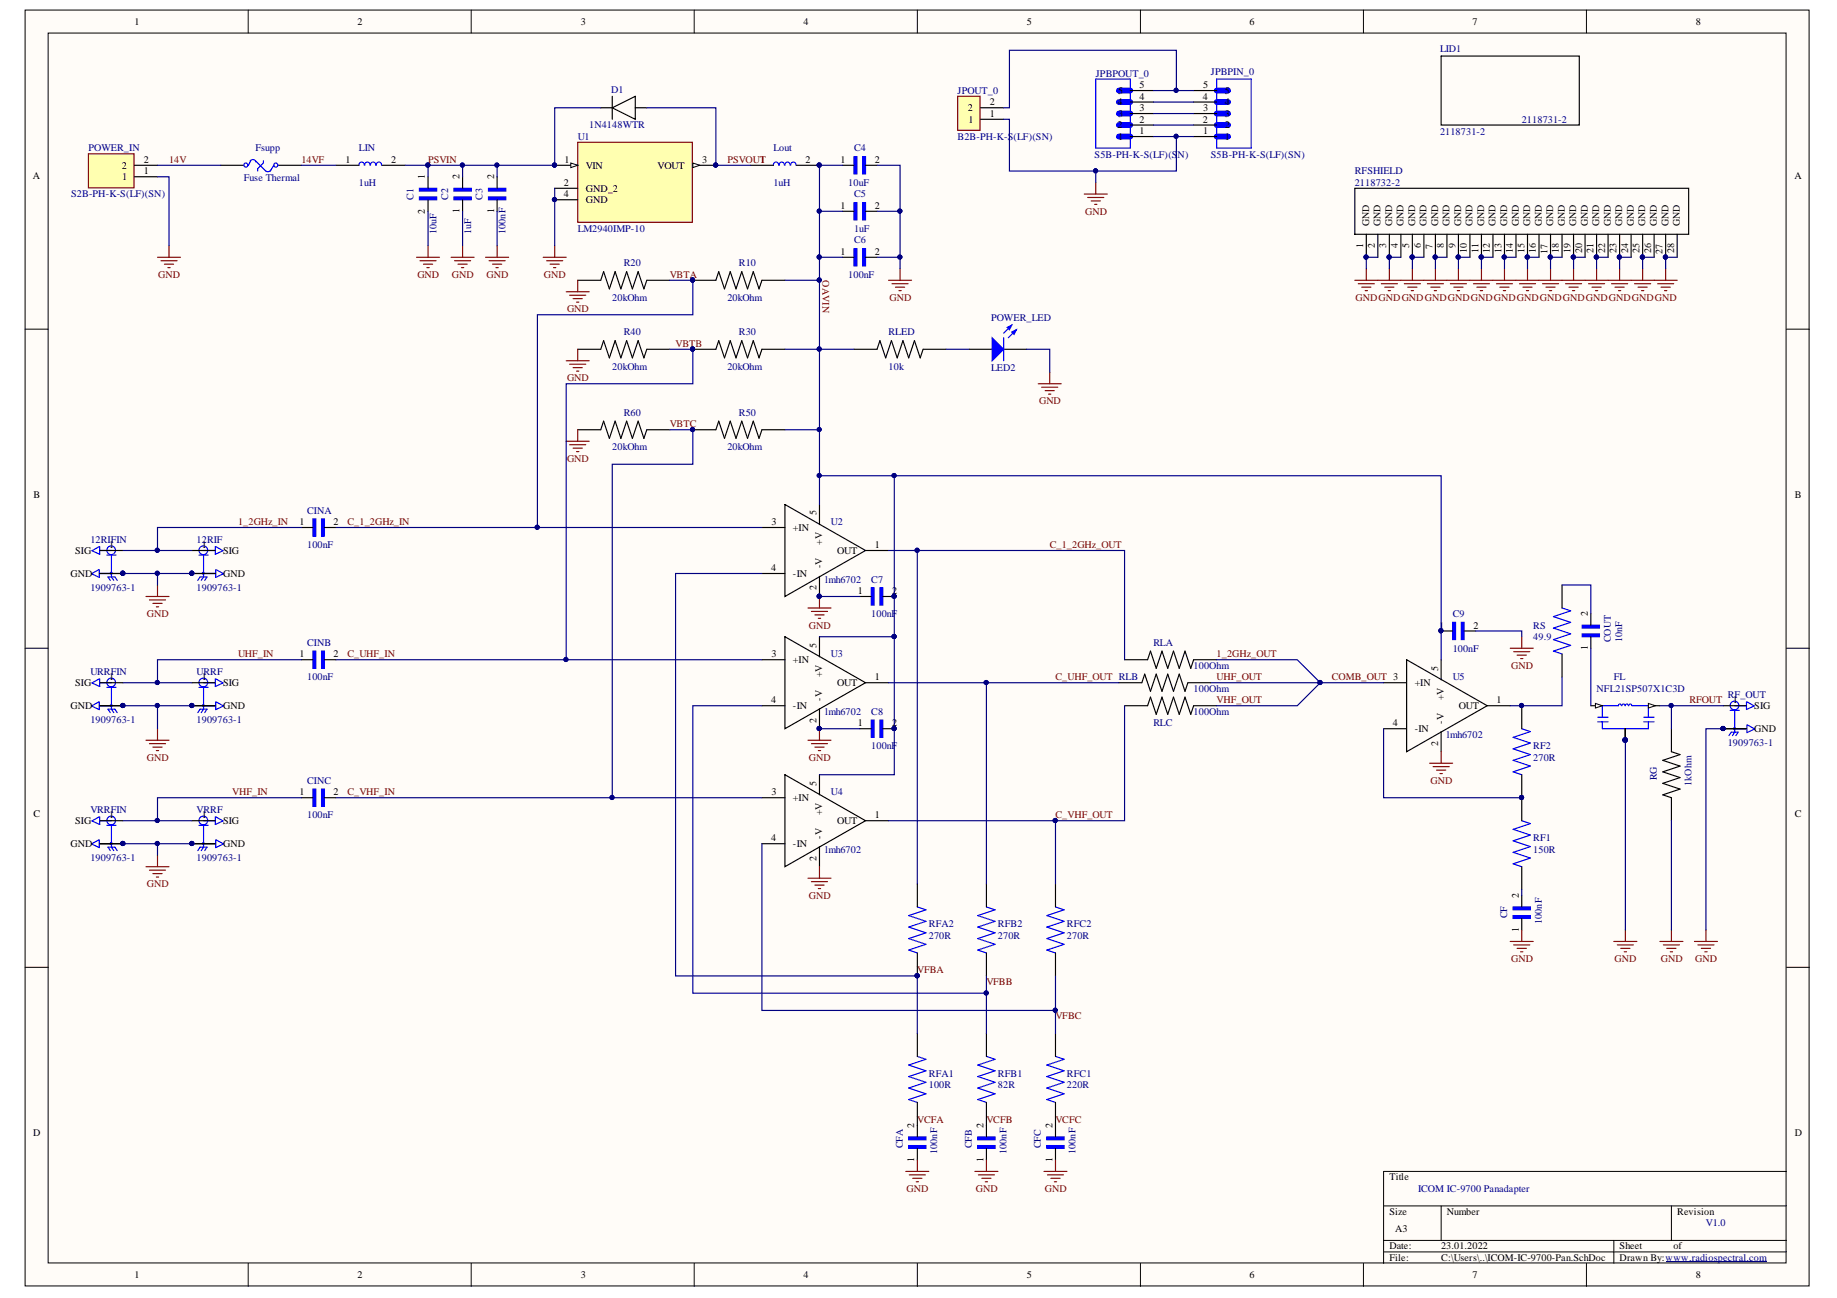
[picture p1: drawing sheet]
<svg xmlns="http://www.w3.org/2000/svg" width="297mm" height="210mm" viewBox="0 0 297 210" stroke-linecap="round" stroke-linejoin="round" font-family="sans-serif">
<defs><g id="words">
<g font-size="1.6">
<text x="21.8" y="4">1</text>
<text x="57.8" y="4">2</text>
<text x="93.9" y="4">3</text>
<text x="129.9" y="4">4</text>
<text x="166" y="4">5</text>
<text x="202.1" y="4">6</text>
<text x="238.1" y="4">7</text>
<text x="274.2" y="4">8</text>
<text x="156.5" y="18">2</text>
<text x="160.1" y="17">2</text>
<text x="180.7" y="17">4</text>
<text x="180.8" y="15.2">5</text>
<text x="184.3" y="18">3</text>
<text x="184.3" y="16.1">4</text>
<text x="184.3" y="14.2">5</text>
<text x="194.5" y="16.1">4</text>
<text x="194.6" y="18">3</text>
<text x="194.6" y="14.2">5</text>
<text x="198" y="17">4</text>
<text x="198" y="15.2">5</text>
<text x="156.6" y="19.8">1</text>
<text x="160.1" y="18.9">1</text>
<text x="180.7" y="20.7">2</text>
<text x="180.8" y="22.6">1</text>
<text x="180.8" y="18.9">3</text>
<text x="184.3" y="21.7">1</text>
<text x="184.3" y="19.8">2</text>
<text x="194.5" y="19.8">2</text>
<text x="194.6" y="21.7">1</text>
<text x="198" y="22.6">1</text>
<text x="198" y="20.7">2</text>
<text x="198" y="18.9">3</text>
<text x="5.3" y="28.9">A</text>
<text x="19.7" y="27.3">2</text>
<text x="19.8" y="29.1">1</text>
<text x="23.2" y="28.2">1</text>
<text x="23.2" y="26.3">2</text>
<text x="55.9" y="26.3">1</text>
<text x="63.3" y="26.3">2</text>
<text x="68.7" y="29" transform="rotate(-90 68.7 29)">1</text>
<text x="74.3" y="29" transform="rotate(-90 74.3 29)">2</text>
<text x="79.9" y="29" transform="rotate(-90 79.9 29)">2</text>
<text x="91.3" y="26.3">1</text>
<text x="94.7" y="27.3">VIN</text>
<text x="106.3" y="27.3">VOUT</text>
<text x="113.5" y="26.3">3</text>
<text x="122.9" y="26.3">1</text>
<text x="130.3" y="26.3">2</text>
<text x="135.9" y="26.3">1</text>
<text x="141.4" y="26.3">2</text>
<text x="290.1" y="28.9">A</text>
<text x="68.7" y="34.6" transform="rotate(-90 68.7 34.6)">2</text>
<text x="74.3" y="34.5" transform="rotate(-90 74.3 34.5)">1</text>
<text x="79.9" y="34.5" transform="rotate(-90 79.9 34.5)">1</text>
<text x="91.2" y="30">2</text>
<text x="91.2" y="31.9">4</text>
<text x="94.7" y="31">GND_2</text>
<text x="94.7" y="32.8">GND</text>
<text x="135.9" y="33.8">1</text>
<text x="141.4" y="33.8">2</text>
<text x="135.9" y="41.2">1</text>
<text x="141.4" y="41.2">2</text>
<text x="220.4" y="40" transform="rotate(-90 220.4 40)">1</text>
<text x="221.4" y="36.6" transform="rotate(-90 221.4 36.6)">GND</text>
<text x="222.3" y="40.1" transform="rotate(-90 222.3 40.1)">2</text>
<text x="223.2" y="36.6" transform="rotate(-90 223.2 36.6)">GND</text>
<text x="224.2" y="40" transform="rotate(-90 224.2 40)">3</text>
<text x="225.1" y="36.6" transform="rotate(-90 225.1 36.6)">GND</text>
<text x="226" y="40.1" transform="rotate(-90 226 40.1)">4</text>
<text x="227" y="36.6" transform="rotate(-90 227 36.6)">GND</text>
<text x="227.9" y="40" transform="rotate(-90 227.9 40)">5</text>
<text x="228.8" y="36.6" transform="rotate(-90 228.8 36.6)">GND</text>
<text x="229.7" y="40.1" transform="rotate(-90 229.7 40.1)">6</text>
<text x="230.7" y="36.6" transform="rotate(-90 230.7 36.6)">GND</text>
<text x="231.6" y="40.2" transform="rotate(-90 231.6 40.2)">7</text>
<text x="232.5" y="36.6" transform="rotate(-90 232.5 36.6)">GND</text>
<text x="233.5" y="40.1" transform="rotate(-90 233.5 40.1)">8</text>
<text x="234.4" y="36.6" transform="rotate(-90 234.4 36.6)">GND</text>
<text x="235.3" y="40.1" transform="rotate(-90 235.3 40.1)">9</text>
<text x="236.3" y="36.6" transform="rotate(-90 236.3 36.6)">GND</text>
<text x="237.2" y="41" transform="rotate(-90 237.2 41)">10</text>
<text x="238.1" y="36.6" transform="rotate(-90 238.1 36.6)">GND</text>
<text x="239.1" y="40.9" transform="rotate(-90 239.1 40.9)">11</text>
<text x="240" y="36.6" transform="rotate(-90 240 36.6)">GND</text>
<text x="240.9" y="41" transform="rotate(-90 240.9 41)">12</text>
<text x="241.8" y="36.6" transform="rotate(-90 241.8 36.6)">GND</text>
<text x="242.8" y="40.9" transform="rotate(-90 242.8 40.9)">13</text>
<text x="243.7" y="36.6" transform="rotate(-90 243.7 36.6)">GND</text>
<text x="244.6" y="41" transform="rotate(-90 244.6 41)">14</text>
<text x="245.6" y="36.6" transform="rotate(-90 245.6 36.6)">GND</text>
<text x="246.5" y="40.9" transform="rotate(-90 246.5 40.9)">15</text>
<text x="247.4" y="36.6" transform="rotate(-90 247.4 36.6)">GND</text>
<text x="248.4" y="41" transform="rotate(-90 248.4 41)">16</text>
<text x="249.3" y="36.6" transform="rotate(-90 249.3 36.6)">GND</text>
<text x="250.2" y="41.1" transform="rotate(-90 250.2 41.1)">17</text>
<text x="251.2" y="36.6" transform="rotate(-90 251.2 36.6)">GND</text>
<text x="252.1" y="41" transform="rotate(-90 252.1 41)">18</text>
<text x="253" y="36.6" transform="rotate(-90 253 36.6)">GND</text>
<text x="253.9" y="41" transform="rotate(-90 253.9 41)">19</text>
<text x="254.9" y="36.6" transform="rotate(-90 254.9 36.6)">GND</text>
<text x="255.8" y="41" transform="rotate(-90 255.8 41)">20</text>
<text x="256.7" y="36.6" transform="rotate(-90 256.7 36.6)">GND</text>
<text x="257.7" y="40.9" transform="rotate(-90 257.7 40.9)">21</text>
<text x="258.6" y="36.6" transform="rotate(-90 258.6 36.6)">GND</text>
<text x="259.5" y="41" transform="rotate(-90 259.5 41)">22</text>
<text x="260.5" y="36.6" transform="rotate(-90 260.5 36.6)">GND</text>
<text x="261.4" y="40.9" transform="rotate(-90 261.4 40.9)">23</text>
<text x="262.3" y="36.6" transform="rotate(-90 262.3 36.6)">GND</text>
<text x="263.3" y="41" transform="rotate(-90 263.3 41)">24</text>
<text x="264.2" y="36.6" transform="rotate(-90 264.2 36.6)">GND</text>
<text x="265.1" y="40.9" transform="rotate(-90 265.1 40.9)">25</text>
<text x="266" y="36.6" transform="rotate(-90 266 36.6)">GND</text>
<text x="267" y="41" transform="rotate(-90 267 41)">26</text>
<text x="267.9" y="36.6" transform="rotate(-90 267.9 36.6)">GND</text>
<text x="268.8" y="41.1" transform="rotate(-90 268.8 41.1)">27</text>
<text x="269.8" y="36.6" transform="rotate(-90 269.8 36.6)">GND</text>
<text x="270.7" y="41" transform="rotate(-90 270.7 41)">28</text>
<text x="271.6" y="36.6" transform="rotate(-90 271.6 36.6)">GND</text>
<text x="5.4" y="80.5">B</text>
<text x="132" y="83.4" transform="rotate(-90 132 83.4)">5</text>
<text x="290.2" y="80.5">B</text>
<text x="12.2" y="89.6">SIG</text>
<text x="17.6" y="88.6">1</text>
<text x="32.6" y="88.6">1</text>
<text x="36.1" y="89.6">SIG</text>
<text x="48.4" y="84.9">1</text>
<text x="53.9" y="84.9">2</text>
<text x="124.8" y="84.9">3</text>
<text x="128.2" y="85.8">+IN</text>
<text x="132.9" y="88.2" transform="rotate(-90 132.9 88.2)">+V</text>
<text x="135.4" y="89.6">OUT</text>
<text x="141.4" y="88.6">1</text>
<text x="11.4" y="93.3">GND</text>
<text x="36.1" y="93.3">GND</text>
<text x="124.7" y="92.3">4</text>
<text x="128.2" y="93.3">-IN</text>
<text x="132" y="95.5" transform="rotate(-90 132 95.5)">2</text>
<text x="132.9" y="91.9" transform="rotate(-90 132.9 91.9)">-V</text>
<text x="138.7" y="96.1">1</text>
<text x="144.2" y="96.1">2</text>
<text x="232.7" y="101.6">1</text>
<text x="238.2" y="101.6">2</text>
<text x="256.7" y="99.6" transform="rotate(-90 256.7 99.6)">2</text>
<text x="48.4" y="106.3">1</text>
<text x="53.9" y="106.3">2</text>
<text x="124.8" y="106.3">3</text>
<text x="128.2" y="107.2">+IN</text>
<text x="132" y="104.7" transform="rotate(-90 132 104.7)">5</text>
<text x="256.7" y="105.1" transform="rotate(-90 256.7 105.1)">1</text>
<text x="12.2" y="110.9">SIG</text>
<text x="17.6" y="110">1</text>
<text x="32.6" y="110">1</text>
<text x="36.1" y="110.9">SIG</text>
<text x="124.7" y="113.7">4</text>
<text x="132.9" y="113.3" transform="rotate(-90 132.9 113.3)">-V</text>
<text x="132.9" y="109.6" transform="rotate(-90 132.9 109.6)">+V</text>
<text x="135.4" y="110.9">OUT</text>
<text x="141.4" y="110">1</text>
<text x="228.8" y="110.9">+IN</text>
<text x="232.5" y="108.5" transform="rotate(-90 232.5 108.5)">5</text>
<text x="233.5" y="113.3" transform="rotate(-90 233.5 113.3)">+V</text>
<text x="242" y="113.7">1</text>
<text x="280.2" y="113.7">1</text>
<text x="11.4" y="114.7">GND</text>
<text x="36.1" y="114.7">GND</text>
<text x="128.2" y="114.7">-IN</text>
<text x="132" y="116.8" transform="rotate(-90 132 116.8)">2</text>
<text x="138.7" y="117.4">1</text>
<text x="144.2" y="117.4">2</text>
<text x="225.2" y="117.4">4</text>
<text x="228.8" y="118.4">-IN</text>
<text x="233.5" y="117" transform="rotate(-90 233.5 117)">-V</text>
<text x="235.9" y="114.7">OUT</text>
<text x="283.7" y="114.7">SIG</text>
<text x="283.7" y="118.4">GND</text>
<text x="232.5" y="120.6" transform="rotate(-90 232.5 120.6)">2</text>
<text x="48.4" y="128.6">1</text>
<text x="53.9" y="128.6">2</text>
<text x="124.8" y="128.6">3</text>
<text x="128.2" y="129.5">+IN</text>
<text x="132" y="127" transform="rotate(-90 132 127)">5</text>
<text x="132.9" y="131.9" transform="rotate(-90 132.9 131.9)">+V</text>
<text x="5.4" y="132.1">C</text>
<text x="11.4" y="137">GND</text>
<text x="12.2" y="133.2">SIG</text>
<text x="17.6" y="132.3">1</text>
<text x="32.6" y="132.3">1</text>
<text x="36.1" y="133.2">SIG</text>
<text x="36.1" y="137">GND</text>
<text x="124.7" y="136">4</text>
<text x="128.2" y="137">-IN</text>
<text x="132.9" y="135.6" transform="rotate(-90 132.9 135.6)">-V</text>
<text x="135.4" y="133.2">OUT</text>
<text x="141.4" y="132.3">1</text>
<text x="290.2" y="132.1">C</text>
<text x="132" y="139.2" transform="rotate(-90 132 139.2)">2</text>
<text x="245.6" y="145.2" transform="rotate(-90 245.6 145.2)">2</text>
<text x="245.6" y="150.7" transform="rotate(-90 245.6 150.7)">1</text>
<text x="5.4" y="183.7">D</text>
<text x="147.8" y="182.4" transform="rotate(-90 147.8 182.4)">2</text>
<text x="159" y="182.4" transform="rotate(-90 159 182.4)">2</text>
<text x="170.2" y="182.4" transform="rotate(-90 170.2 182.4)">2</text>
<text x="290.2" y="183.7">D</text>
<text x="147.8" y="187.9" transform="rotate(-90 147.8 187.9)">1</text>
<text x="159" y="187.9" transform="rotate(-90 159 187.9)">1</text>
<text x="170.2" y="187.9" transform="rotate(-90 170.2 187.9)">1</text>
<text x="224.7" y="190.9">Title</text>
<text x="224.7" y="196.5">Size</text>
<text x="234" y="196.5">Number</text>
<text x="271.2" y="196.5">Revision</text>
<text x="224.7" y="202">Date:</text>
<text x="224.7" y="203.9">File:</text>
<text x="225.6" y="199.3">A3</text>
<text x="233" y="202">23.01.2022</text>
<text x="233" y="203.9">C:\Users\..\ICOM-IC-9700-Pan.SchDoc</text>
<text x="261.9" y="202">Sheet</text>
<text x="261.9" y="203.9">Drawn By:www.radiospectral.com</text>
<text x="270.6" y="202">of</text>
<text x="21.8" y="206.7">1</text>
<text x="57.8" y="206.7">2</text>
<text x="93.9" y="206.7">3</text>
<text x="129.9" y="206.7">4</text>
<text x="166" y="206.7">5</text>
<text x="202.1" y="206.7">6</text>
<text x="238.1" y="206.7">7</text>
<text x="274.2" y="206.7">8</text>
</g>
<g font-size="1.6" fill="#000080">
<text x="232.8" y="8.5">LID1</text>
<text x="98.8" y="15">D1</text>
<text x="154.8" y="15.2">JPOUT_0</text>
<text x="177.2" y="12.4">JPBPOUT_0</text>
<text x="195.8" y="12.2">JPBPIN_0</text>
<text x="93.4" y="22.6">U1</text>
<text x="95.3" y="20.7">1N4148WTR</text>
<text x="154.8" y="22.6">B2B-PH-K-S(LF)(SN)</text>
<text x="232.8" y="21.9">2118731-2</text>
<text x="246.1" y="19.8">2118731-2</text>
<text x="14.3" y="24.5">POWER_IN</text>
<text x="39.4" y="29.3">Fuse Thermal</text>
<text x="41.3" y="24.5">Fsupp</text>
<text x="58" y="24.5">LIN</text>
<text x="125.1" y="24.5">Lout</text>
<text x="138.1" y="24.5">C4</text>
<text x="177" y="25.6">S5B-PH-K-S(LF)(S</text>
<text x="190.4" y="25.6">N)</text>
<text x="195.8" y="25.6">S5B-PH-K-S(LF)(SN)</text>
<text x="219.1" y="28.2">RFSHIELD</text>
<text x="11.5" y="31.9">S2B-PH-K-S(LF)(SN)</text>
<text x="58" y="30">1uH</text>
<text x="66.9" y="32.3" transform="rotate(-90 66.9 32.3)">C1</text>
<text x="72.4" y="32.3" transform="rotate(-90 72.4 32.3)">C2</text>
<text x="78" y="32.3" transform="rotate(-90 78 32.3)">C3</text>
<text x="125.1" y="30">1uH</text>
<text x="137.2" y="30">10uF</text>
<text x="138.1" y="31.9">C5</text>
<text x="219.1" y="30">2118732-2</text>
<text x="70.6" y="37.9" transform="rotate(-90 70.6 37.9)">10uF</text>
<text x="76.2" y="37.9" transform="rotate(-90 76.2 37.9)">1uF</text>
<text x="81.8" y="37.9" transform="rotate(-90 81.8 37.9)">100nF</text>
<text x="93.4" y="37.5">LM2940IMP-10</text>
<text x="138.1" y="39.3">C6</text>
<text x="138.1" y="37.5">1uF</text>
<text x="100.9" y="43.1">R20</text>
<text x="119.5" y="43.1">R10</text>
<text x="137.2" y="44.9">100nF</text>
<text x="99" y="48.6">20kOhm</text>
<text x="117.6" y="48.6">20kOhm</text>
<text x="160.2" y="52">POWER_LED</text>
<text x="99" y="59.8">20kOhm</text>
<text x="100.9" y="54.2">R40</text>
<text x="117.6" y="59.8">20kOhm</text>
<text x="119.5" y="54.2">R30</text>
<text x="143.7" y="54.2">RLED</text>
<text x="143.7" y="59.8">10k</text>
<text x="160.2" y="60">LED2</text>
<text x="100.9" y="67.2">R60</text>
<text x="119.5" y="67.2">R50</text>
<text x="99" y="72.8">20kOhm</text>
<text x="117.6" y="72.8">20kOhm</text>
<text x="49.7" y="83">CINA</text>
<text x="14.6" y="87.8">12RIFIN</text>
<text x="31.8" y="87.8">12RIF</text>
<text x="49.7" y="88.6">100nF</text>
<text x="134.4" y="84.9">U2</text>
<text x="14.6" y="95.5">1909763-1</text>
<text x="31.8" y="95.5">1909763-1</text>
<text x="133.4" y="94.2">lmh6702</text>
<text x="140.9" y="94.2">C7</text>
<text x="140.9" y="99.8">100nF</text>
<text x="234.9" y="99.8">C9</text>
<text x="247.9" y="101.6">RS</text>
<text x="49.7" y="104.4">CINB</text>
<text x="134.4" y="106.3">U3</text>
<text x="186.5" y="104.4">RLA</text>
<text x="234.9" y="105.4">100nF</text>
<text x="247.9" y="103.5">49.9</text>
<text x="260.5" y="103.9" transform="rotate(-90 260.5 103.9)">COUT</text>
<text x="262.3" y="103.9" transform="rotate(-90 262.3 103.9)">10nF</text>
<text x="14.6" y="109.2">URRFIN</text>
<text x="31.8" y="109.2">URRF</text>
<text x="49.7" y="110">100nF</text>
<text x="193" y="108.1">100Ohm</text>
<text x="193" y="111.9">100Ohm</text>
<text x="234.9" y="110">U5</text>
<text x="258.2" y="111.9">NFL21SP507X1C3D</text>
<text x="261" y="110">FL</text>
<text x="279.4" y="112.9">RF_OUT</text>
<text x="14.6" y="116.9">1909763-1</text>
<text x="31.8" y="116.9">1909763-1</text>
<text x="133.4" y="115.6">lmh6702</text>
<text x="140.9" y="115.6">C8</text>
<text x="186.5" y="117.4">RLC</text>
<text x="193" y="115.6">100Ohm</text>
<text x="234" y="119.3">lmh6702</text>
<text x="140.9" y="121.2">100nF</text>
<text x="247.9" y="121.2">RF2</text>
<text x="247.9" y="123">270R</text>
<text x="279.4" y="120.6">1909763-1</text>
<text x="14.6" y="131.5">VRRFIN</text>
<text x="31.8" y="131.5">VRRF</text>
<text x="49.7" y="126.7">CINC</text>
<text x="134.4" y="128.6">U4</text>
<text x="267.9" y="126.2" transform="rotate(-90 267.9 126.2)">RG</text>
<text x="273.5" y="127.1" transform="rotate(-90 273.5 127.1)">1kOhm</text>
<text x="49.7" y="132.3">100nF</text>
<text x="133.4" y="137.9">lmh6702</text>
<text x="247.9" y="136">RF1</text>
<text x="247.9" y="137.9">150R</text>
<text x="14.6" y="139.2">1909763-1</text>
<text x="31.8" y="139.2">1909763-1</text>
<text x="150.2" y="150">RFA2</text>
<text x="161.4" y="150">RFB2</text>
<text x="172.5" y="150">RFC2</text>
<text x="243.7" y="148.5" transform="rotate(-90 243.7 148.5)">CF</text>
<text x="249.3" y="149.5" transform="rotate(-90 249.3 149.5)">100nF</text>
<text x="150.2" y="151.8">270R</text>
<text x="161.4" y="151.8">270R</text>
<text x="172.5" y="151.8">270R</text>
<text x="150.2" y="174.2">RFA1</text>
<text x="150.2" y="176">100R</text>
<text x="161.4" y="174.2">RFB1</text>
<text x="161.4" y="176">82R</text>
<text x="172.5" y="174.2">RFC1</text>
<text x="172.5" y="176">220R</text>
<text x="146" y="185.7" transform="rotate(-90 146 185.7)">CFA</text>
<text x="157.1" y="185.7" transform="rotate(-90 157.1 185.7)">CFB</text>
<text x="168.3" y="185.7" transform="rotate(-90 168.3 185.7)">CFC</text>
<text x="151.6" y="186.6" transform="rotate(-90 151.6 186.6)">100nF</text>
<text x="162.7" y="186.6" transform="rotate(-90 162.7 186.6)">100nF</text>
<text x="173.9" y="186.6" transform="rotate(-90 173.9 186.6)">100nF</text>
<text x="229.3" y="192.8">ICOM IC-9700 Panadapter</text>
<text x="275.8" y="198.3">V1.0</text>
</g>
<g font-size="1.6" fill="#800000">
<text x="27.3" y="26.3">14V</text>
<text x="48.7" y="26.3">14VF</text>
<text x="69.2" y="26.3">PSVIN</text>
<text x="117.6" y="26.3">PSVOUT</text>
<text x="175.5" y="34.7">GND</text>
<text x="25.6" y="44.9">GND</text>
<text x="67.5" y="44.9">GND</text>
<text x="73.1" y="44.9">GND</text>
<text x="78.7" y="44.9">GND</text>
<text x="88" y="44.9">GND</text>
<text x="108.3" y="44.9">VBTA</text>
<text x="133" y="45.3" transform="rotate(90 133 45.3)">OAVIN</text>
<text x="91.7" y="50.5">GND</text>
<text x="143.8" y="48.6">GND</text>
<text x="219.2" y="48.6">GNDGNDGNDGNDGNDGNDGNDGNDGNDGNDGNDGNDGNDGND</text>
<text x="109.2" y="56.1">VBTB</text>
<text x="91.7" y="61.7">GND</text>
<text x="168" y="65.4">GND</text>
<text x="108.3" y="69.1">VBTC</text>
<text x="91.7" y="74.7">GND</text>
<text x="38.5" y="84.9">1_2GHz_IN</text>
<text x="56.2" y="84.9">C_1_2GHz_IN</text>
<text x="169.7" y="88.6">C_1_2GHz_OUT</text>
<text x="23.7" y="99.8">GND</text>
<text x="130.8" y="101.6">GND</text>
<text x="38.5" y="106.3">UHF_IN</text>
<text x="56.2" y="106.3">C_UHF_IN</text>
<text x="196.7" y="106.3">1_2GHz_OUT</text>
<text x="170.7" y="110">C_UHF_OUT RLB</text>
<text x="196.7" y="110">UHF_OUT</text>
<text x="196.7" y="113.7">VHF_OUT</text>
<text x="215.3" y="110">COMB_OUT 3</text>
<text x="244.3" y="108.1">GND</text>
<text x="273.2" y="113.7">RFOUT</text>
<text x="23.7" y="123">GND</text>
<text x="130.8" y="123">GND</text>
<text x="37.6" y="128.6">VHF_IN</text>
<text x="56.2" y="128.6">C_VHF_IN</text>
<text x="231.3" y="126.7">GND</text>
<text x="170.7" y="132.3">C_VHF_OUT</text>
<text x="23.7" y="143.5">GND</text>
<text x="130.8" y="145.3">GND</text>
<text x="244.3" y="155.6">GND</text>
<text x="261.1" y="155.6">GND</text>
<text x="268.5" y="155.6">GND</text>
<text x="274.1" y="155.6">GND</text>
<text x="148.3" y="157.4">VFBA</text>
<text x="159.5" y="159.3">VFBB</text>
<text x="170.7" y="164.9">VFBC</text>
<text x="148.3" y="181.6">VCFA</text>
<text x="159.5" y="181.6">VCFB</text>
<text x="170.7" y="181.6">VCFC</text>
<text x="146.6" y="192.8">GND</text>
<text x="157.8" y="192.8">GND</text>
<text x="168.9" y="192.8">GND</text>
</g>
</g></defs>
<g fill="#fffcf8" stroke="#000" stroke-width=".16">
<path d="M4.1 1.6h288.4v206.4h-288.4z"/>
<path d="M7.8 5.3h281v198.9h-281z"/>
</g>
<g fill="none" stroke="#000" stroke-width=".16">
<path d="M40.1 1.6v3.7M76.2 1.6v3.7M112.3 1.6v3.7M148.3 1.6v3.7M184.4 1.6v3.7M220.5 1.6v3.7M256.5 1.6v3.7M4.1 53.2h3.7M288.9 53.2h3.7M4.1 104.8h3.7M288.9 104.8h3.7M4.1 156.4h3.7"/>
<path d="M288.9 156.4h3.7M223.7 195h65.2M233 195v5.6M270.3 195v5.6M288.9 189.4h-65.2v14.9M40.1 204.3v3.7M76.2 204.3v3.7M112.3 204.3v3.7M148.3 204.3v3.7M184.4 204.3v3.7M220.5 204.3v3.7M223.7 200.6h65.2"/>
<path d="M223.7 202.5h65.2M256.5 204.3v3.7M261 200.6v3.7"/>
</g>
<g fill="none" stroke="#00f" stroke-width=".19">
<path d="M16 92.1l-1.2 .7 1.2 .6v-1.3M16 88.4l-1.1 .7 1.2 .5v-1.2M16.2 92.7h1.8M16.2 89h1.8M17.3 89.8h1.5M17.8 93.9l-.3-.6h1.1l.4 .6M18 89.8v3.5l.4 .6M32 93.9l.4-.6h1.1l-.4 .6M32.2 89.8h1.5M32.9 89.8v3.5l-.4 .6M32.9 92.7h1.9M32.9 89h1.9"/>
<path d="M34.8 88.4v1.2l1.3-.5-1.2-.7M34.9 92.1v1.3l1.2-.6-1.1-.7M16 113.5l-1.2 .7 1.2 .6v-1.3M16 109.8l-1.1 .6 1.2 .6v-1.2M16.2 114.1h1.8M16.2 110.4h1.8M17.3 111.2h1.5M17.8 115.2l-.3-.5h1.1l.4 .5M18 111.2v3.5l.4 .5M32 115.2l.4-.5h1.1l-.4 .5M32.2 111.2h1.5M32.9 114.1h1.9"/>
<path d="M32.9 110.4h1.9M32.9 111.2v3.5l-.4 .5M34.8 109.8v1.2l1.3-.6-1.2-.6M34.9 113.5v1.3l1.2-.6-1.1-.7M279.6 119l.3-.6h1.2l-.4 .6M279.8 114.9h1.4M280.5 114.9v3.5l-.4 .6M280.5 117.8h1.9M280.5 114.1h1.9M282.4 113.5v1.2l1.2-.5-1.1-.7M282.5 117.2v1.3l1.2-.6-1.2-.7M16 135.8l-1.2 .7 1.2 .6v-1.3"/>
<path d="M16 132.1l-1.1 .7 1.2 .5v-1.2M16.2 136.4h1.8M16.2 132.7h1.8M17.3 133.5h1.5M17.8 137.6l-.3-.6h1.1l.4 .6M18 133.5v3.5l.4 .6M32 137.6l.4-.6h1.1l-.4 .6M32.2 133.5h1.5M32.9 133.5v3.5l-.4 .6M32.9 136.4h1.9M32.9 132.7h1.9M34.8 132.1v1.2l1.3-.5-1.2-.7"/>
<path d="M34.9 135.8v1.3l1.2-.6-1.1-.7"/>
<circle cx="18" cy="89" r=".7"/>
<circle cx="18" cy="92.7" r=".15"/>
<circle cx="32.9" cy="92.7" r=".14"/>
<circle cx="32.9" cy="89" r=".71"/>
<circle cx="18" cy="110.4" r=".7"/>
<circle cx="18" cy="114.1" r=".15"/>
<circle cx="32.9" cy="114.1" r=".14"/>
<circle cx="32.9" cy="110.4" r=".71"/>
<circle cx="280.5" cy="117.8" r=".15"/>
<circle cx="280.5" cy="114.1" r=".71"/>
<circle cx="18" cy="132.7" r=".7"/>
<circle cx="18" cy="136.4" r=".15"/>
<circle cx="32.9" cy="136.4" r=".14"/>
<circle cx="32.9" cy="132.7" r=".71"/>
</g>
<g fill="none" stroke="#000" stroke-width=".19">
<path d="M16.2 89h3.7M16.2 92.7h3.7M31.1 89h3.7M31.1 92.7h3.7M16.2 114.1h3.7M16.2 110.4h3.7M31.1 114.1h3.7M31.1 110.4h3.7M278.6 114.1h3.8M278.6 117.8h3.8M16.2 132.7h3.7M16.2 136.4h3.7"/>
<path d="M31.1 132.7h3.7M31.1 136.4h3.7"/>
</g>
<g fill="#000080" stroke="#000080" stroke-width=".16">
<circle cx="278.6" cy="117.8" r=".33"/>
<circle cx="19.8" cy="114.1" r=".33"/>
<circle cx="31" cy="114.1" r=".33"/>
<circle cx="31" cy="92.7" r=".33"/>
<circle cx="19.8" cy="136.4" r=".33"/>
<circle cx="31" cy="136.4" r=".33"/>
<circle cx="19.8" cy="92.7" r=".33"/>
</g>
<path d="M52 83.9h.5v2.8h-.5z" fill-rule="evenodd" fill="#00f"/>
<path d="M52 83.9h.5v2.8h-.5z" fill="none" stroke="#00f" stroke-width=".19"/>
<path d="M50.6 83.9h.5v2.8h-.5z" fill-rule="evenodd" fill="#00f"/>
<path d="M50.6 83.9h.5v2.8h-.5z" fill="none" stroke="#00f" stroke-width=".19"/>
<path d="M48.7 85.3h1.9M52.5 85.3h1.8" fill="none" stroke="#000" stroke-width=".19"/>
<path d="M139.5 25.3h.5v2.8h-.5z" fill-rule="evenodd" fill="#00f"/>
<path d="M139.5 25.3h.5v2.8h-.5z" fill="none" stroke="#00f" stroke-width=".19"/>
<path d="M138.1 25.3h.5v2.8h-.5z" fill-rule="evenodd" fill="#00f"/>
<path d="M138.1 25.3h.5v2.8h-.5z" fill="none" stroke="#00f" stroke-width=".19"/>
<path d="M136.2 26.7h1.9M140 26.7h1.8" fill="none" stroke="#000" stroke-width=".19"/>
<path d="M79 30.4h2.8v.5h-2.8z" fill-rule="evenodd" fill="#00f"/>
<path d="M79 30.4h2.8v.5h-2.8z" fill="none" stroke="#00f" stroke-width=".19"/>
<path d="M79 31.8h2.8v.5h-2.8z" fill-rule="evenodd" fill="#00f"/>
<path d="M79 31.8h2.8v.5h-2.8z" fill="none" stroke="#00f" stroke-width=".19"/>
<path d="M80.4 28.6v1.8M80.4 32.3v1.9" fill="none" stroke="#000" stroke-width=".19"/>
<path d="M67.8 31.8h2.8v.5h-2.8z" fill-rule="evenodd" fill="#00f"/>
<path d="M67.8 31.8h2.8v.5h-2.8z" fill="none" stroke="#00f" stroke-width=".19"/>
<path d="M67.8 30.4h2.8v.5h-2.8z" fill-rule="evenodd" fill="#00f"/>
<path d="M67.8 30.4h2.8v.5h-2.8z" fill="none" stroke="#00f" stroke-width=".19"/>
<path d="M69.2 28.6v1.8M69.2 32.3v1.9" fill="none" stroke="#000" stroke-width=".19"/>
<path d="M73.4 30.4h2.8v.5h-2.8z" fill-rule="evenodd" fill="#00f"/>
<path d="M73.4 30.4h2.8v.5h-2.8z" fill="none" stroke="#00f" stroke-width=".19"/>
<path d="M73.4 31.8h2.8v.5h-2.8z" fill-rule="evenodd" fill="#00f"/>
<path d="M73.4 31.8h2.8v.5h-2.8z" fill="none" stroke="#00f" stroke-width=".19"/>
<path d="M74.8 28.6v1.8M74.8 32.3v1.9" fill="none" stroke="#000" stroke-width=".19"/>
<path d="M139.5 40.2h.5v2.8h-.5z" fill-rule="evenodd" fill="#00f"/>
<path d="M139.5 40.2h.5v2.8h-.5z" fill="none" stroke="#00f" stroke-width=".19"/>
<path d="M138.1 40.2h.5v2.8h-.5z" fill-rule="evenodd" fill="#00f"/>
<path d="M138.1 40.2h.5v2.8h-.5z" fill="none" stroke="#00f" stroke-width=".19"/>
<path d="M136.2 41.6h1.9M140 41.6h1.8M156.7 56.5h3.7M162.3 56.5h3.7M270.3 117.8v3.8l1.4 .4-2.8 1 2.8 .9-2.8 .9 2.8 .9-2.8 1 2.8 .9-2.8 .9 1.4 .5v3.7" fill="none" stroke="#000" stroke-width=".19"/>
<path d="M160.4 54.6l1.9 1.9-1.9 1.8z" fill="#00f"/>
<path d="M160.4 54.6l1.9 1.9-1.9 1.8zM163.6 52.6l-1.3 1.3M164.3 53.3l-1.3 1.3" fill="none" stroke="#00f" stroke-width=".19"/>
<path d="M163.6 53.7l.7-.4-.3 .8z" fill="#00f"/>
<path d="M163.6 53.7l.7-.4-.3 .8z" fill="none" stroke="#00f" stroke-width=".19"/>
<path d="M162.9 52.9l.7-.3-.4 .7z" fill="#00f"/>
<g fill="none" stroke="#00f" stroke-width=".19">
<path d="M40.4 26a.52 .52 0 0 1 .6-.2 .52 .52 0 0 1 .4 .4M40.5 26l-.3 .7M41.3 26l1.7 1.7M42.6 26v.4l-.9 .9v.4M43.8 27.5a.52 .52 0 0 1-.9 .1M44.3 26.7l-.6 1M58.9 26.7a.43 .43 0 0 0-.4-.5 .43 .43 0 0 0-.4 .5M59.8 26.7a.43 .43 0 0 0-.4-.5 .43 .43 0 0 0-.4 .5M60.8 26.7a.43 .43 0 0 0-.5-.5 .43 .43 0 0 0-.4 .5M61.7 26.7a.43 .43 0 0 0-.4-.5 .43 .43 0 0 0-.5 .5M125.9 26.7a.42 .42 0 0 0-.4-.5 .42 .42 0 0 0-.4 .5M126.8 26.7a.42 .42 0 0 0-.4-.5 .42 .42 0 0 0-.4 .5"/>
<path d="M127.8 26.7a.42 .42 0 0 0-.5-.5 .42 .42 0 0 0-.4 .5M128.7 26.7a.43 .43 0 0 0-.4-.5 .43 .43 0 0 0-.4 .5M162.3 54.6v3.7M162.9 52.9l.7-.3-.4 .7z"/>
<circle cx="39.8" cy="26.7" r=".33"/>
<circle cx="44.6" cy="26.7" r=".33"/>
</g>
<g fill="none" stroke="#000" stroke-width=".19">
<path d="M97.1 17.4h1.9M99 17.4l3.7-1.8v3.7zM99 15.6v3.7M102.7 17.4h1.9M233 9.1h22.4v11.1h-22.4zM35.7 26.7h3.7M45 26.7h3.7M54.3 26.7h3.7M61.8 26.7h3.7M121.3 26.7h3.8M128.8 26.7h3.7M93.4 45.3h3.7l.5-1.4 .9 2.8 1-2.8 .9 2.8 .9-2.8 1 2.8 .9-2.8 .9 2.8 .5-1.4h3.7"/>
<path d="M112 45.3h3.8l.4-1.4 .9 2.8 1-2.8 .9 2.8 .9-2.8 1 2.8 .9-2.8 .9 2.8 .5-1.4h3.7M138.1 56.5h3.7l.5-1.4 .9 2.8 .9-2.8 1 2.8 .9-2.8 .9 2.8 1-2.8 .9 2.8 .5-1.4h3.7"/>
</g>
<g fill="#000080" stroke="#000080" stroke-width=".16">
<circle cx="132.5" cy="26.7" r=".33"/>
<circle cx="112" cy="45.3" r=".33"/>
</g>
<g fill="none" stroke="#800000" stroke-width=".19">
<path d="M69.2 39.7v1.9M74.8 39.7v1.9M80.4 39.7v1.9M89.7 39.7v1.9M67.4 41.6h3.7M67.9 42.2h2.6M68.5 42.7h1.5M69 43.3h.4M72.9 41.6h3.8M73.5 42.2h2.6M74.1 42.7h1.4M74.6 43.3h.4"/>
<path d="M78.5 41.6h3.7M79.1 42.2h2.6M79.6 42.7h1.5M80.2 43.3h.4M87.8 41.6h3.8M88.4 42.2h2.6M88.9 42.7h1.5M89.5 43.3h.4M143.7 45.3h3.7M144.2 45.9h2.6M144.8 46.4h1.5M145.4 47h.3"/>
<path d="M145.5 43.5v1.8M167.9 62.1h3.7M168.4 62.6h2.6M169 63.2h1.5M169.6 63.7h.3M169.7 60.2v1.9M23.6 96.5h3.7M24.2 97h2.6M24.7 97.6h1.5M25.3 98.1h.4M25.5 94.6v1.9M23.6 119.7h3.7"/>
<path d="M25.5 117.8v1.9M24.2 120.3h2.6M24.7 120.8h1.5M25.3 121.4h.4M25.5 138.3v1.9M23.6 140.2h3.7M24.2 140.7h2.6M24.7 141.3h1.5M25.3 141.8h.4M268.4 152.2h3.7M269 152.8h2.6M269.5 153.4h1.5"/>
<path d="M270.1 153.9h.3M270.3 150.4v1.8M274 152.2h3.7M274.5 152.8h2.7M275.1 153.4h1.5M275.7 153.9h.3M275.8 150.4v1.8"/>
</g>
<path d="M52 105.3h.5v2.8h-.5z" fill-rule="evenodd" fill="#00f"/>
<path d="M52 105.3h.5v2.8h-.5z" fill="none" stroke="#00f" stroke-width=".19"/>
<path d="M50.6 105.3h.5v2.8h-.5z" fill-rule="evenodd" fill="#00f"/>
<path d="M50.6 105.3h.5v2.8h-.5z" fill="none" stroke="#00f" stroke-width=".19"/>
<path d="M48.7 106.7h1.9M52.5 106.7h1.8" fill="none" stroke="#000" stroke-width=".19"/>
<path d="M52 127.6h.5v2.8h-.5z" fill-rule="evenodd" fill="#00f"/>
<path d="M52 127.6h.5v2.8h-.5z" fill="none" stroke="#00f" stroke-width=".19"/>
<path d="M50.6 127.6h.5v2.8h-.5z" fill-rule="evenodd" fill="#00f"/>
<path d="M177.2 12.8h5.6v11.1h-5.6zM196.7 12.8h5.6v11.1h-5.6zM50.6 127.6h.5v2.8h-.5z" fill="none" stroke="#00f" stroke-width=".19"/>
<g fill="none" stroke="#000" stroke-width=".19">
<path d="M182.8 18.4h3.7M182.8 16.5h3.7M182.8 14.6h3.7M193 18.4h3.7M193 16.5h3.7M193 14.6h3.7M182.8 22.1h3.7M182.8 20.2h3.7M193 22.1h3.7M193 20.2h3.7M93.4 56.5h3.7l.5-1.4 .9 2.8 1-2.8 .9 2.8 .9-2.8 1 2.8 .9-2.8 .9 2.8 .5-1.4h3.7M112 56.5h3.8l.4-1.4 .9 2.8 1-2.8 .9 2.8 .9-2.8 1 2.8 .9-2.8 .9 2.8 .5-1.4h3.7"/>
<path d="M93.4 69.5h3.7l.5-1.4 .9 2.8 1-2.8 .9 2.8 .9-2.8 1 2.8 .9-2.8 .9 2.8 .5-1.4h3.7M112 69.5h3.8l.4-1.4 .9 2.8 1-2.8 .9 2.8 .9-2.8 1 2.8 .9-2.8 .9 2.8 .5-1.4h3.7M180.9 110.4h3.7l.5-1.4 .9 2.8 1-2.8 .9 2.8 .9-2.8 1 2.8 .9-2.8 .9 2.8 .5-1.4h3.7M181.8 106.7h3.8l.4-1.4 1 2.8 .9-2.8 .9 2.8 1-2.8 .9 2.8 .9-2.8 .9 2.8 .5-1.4h3.7M181.8 114.1h3.8l.4-1.4 1 2.8 .9-2.8 .9 2.8 1-2.8 .9 2.8 .9-2.8 .9 2.8 .5-1.4h3.7M48.7 129h1.9M52.5 129h1.8"/>
</g>
<g fill="#000080" stroke="#000080" stroke-width=".16">
<circle cx="112" cy="56.4" r=".33"/>
<circle cx="112" cy="69.5" r=".33"/>
<circle cx="69.2" cy="26.7" r=".33"/>
<circle cx="132.5" cy="45.3" r=".33"/>
</g>
<g fill="none" stroke="#800000" stroke-width=".19">
<path d="M27.3 39.7v1.9M25.5 41.6h3.7M26 42.2h2.6M26.6 42.7h1.5M27.1 43.3h.4M91.6 58.3h3.7M91.6 47.2h3.7M92.1 58.9h2.6M92.1 47.7h2.6M92.7 59.5h1.5M92.7 48.3h1.5M93.2 48.9h.4"/>
<path d="M93.4 45.3v1.9M93.4 56.5v1.8M91.6 71.4h3.7M92.1 71.9h2.6M92.7 72.5h1.5M93.2 73h.4M93.2 60h.4M93.4 69.5v1.9"/>
</g>
<path d="M180.9 18.4h1.9M180.9 16.5h1.9M180.9 14.6h1.9M196.7 18.4h1.9M196.7 16.5h1.9M196.7 14.6h1.9M180.9 22.1h1.9M180.9 20.2h1.9M196.7 22.1h1.9M196.7 20.2h1.9" fill="none" stroke="#00f" stroke-width=".93"/>
<path d="M154.8 15.6h3.7v5.5h-3.7z" fill="#ffffb0" stroke="#800000" stroke-width=".19"/>
<path d="M158.6 19.3h3.7M158.6 17.4h3.7" fill="none" stroke="#000" stroke-width=".19"/>
<path d="M14.3 24.9h7.4v5.5h-7.4z" fill="#ffffb0" stroke="#800000" stroke-width=".19"/>
<g fill="none" stroke="#000" stroke-width=".19">
<path d="M21.7 28.6h3.8M21.7 26.7h3.8M219.1 30.4h54v7.5h-54zM220.9 37.9v3.7M222.8 37.9v3.7M224.7 37.9v3.7M226.5 37.9v3.7M228.4 37.9v3.7M230.2 37.9v3.7M232.1 37.9v3.7M234 37.9v3.7M235.8 37.9v3.7"/>
<path d="M237.7 37.9v3.7M239.5 37.9v3.7M241.4 37.9v3.7M243.3 37.9v3.7M245.1 37.9v3.7M247 37.9v3.7M248.9 37.9v3.7M250.7 37.9v3.7M252.6 37.9v3.7M254.4 37.9v3.7M256.3 37.9v3.7M258.2 37.9v3.7"/>
<path d="M260 37.9v3.7M261.9 37.9v3.7M263.7 37.9v3.7M265.6 37.9v3.7M267.5 37.9v3.7M269.3 37.9v3.7M271.2 37.9v3.7"/>
</g>
<g fill="#000080" stroke="#000080" stroke-width=".16">
<circle cx="170.6" cy="132.7" r=".33"/>
<circle cx="220.9" cy="41.6" r=".33"/>
<circle cx="224.6" cy="41.6" r=".33"/>
<circle cx="228.3" cy="41.6" r=".33"/>
<circle cx="232.1" cy="41.6" r=".33"/>
<circle cx="235.8" cy="41.6" r=".33"/>
<circle cx="239.5" cy="41.6" r=".33"/>
<circle cx="243.2" cy="41.6" r=".33"/>
<circle cx="247" cy="41.6" r=".33"/>
<circle cx="250.7" cy="41.6" r=".33"/>
<circle cx="254.4" cy="41.6" r=".33"/>
<circle cx="258.1" cy="41.6" r=".33"/>
<circle cx="261.8" cy="41.6" r=".33"/>
<circle cx="265.6" cy="41.6" r=".33"/>
<circle cx="269.3" cy="41.6" r=".33"/>
</g>
<g fill="none" stroke="#800000" stroke-width=".19">
<path d="M219.1 45.3h52.1M219.6 45.9h2.6M220.2 46.4h1.5M220.7 47h.4M220.9 43.5v1.8M223.4 45.9h2.6M223.9 46.4h1.5M224.5 47h.3M224.7 43.5v1.8M227.1 45.9h2.6M227.6 46.4h1.5M228.2 47h.4"/>
<path d="M228.4 43.5v1.8M230.8 45.9h2.6M231.4 46.4h1.4M231.9 47h.4M232.1 43.5v1.8M234.5 45.9h2.6M235.1 46.4h1.5M235.6 47h.4M235.8 43.5v1.8M238.2 45.9h2.7M238.8 46.4h1.5M239.4 47h.3"/>
<path d="M239.5 43.5v1.8M242 45.9h2.6M242.5 46.4h1.5M243.1 47h.4M243.3 43.5v1.8M245.7 45.9h2.6M246.2 46.4h1.5M246.8 47h.4M247 43.5v1.8M249.4 45.9h2.6M250 46.4h1.5M250.5 47h.4"/>
<path d="M250.7 43.5v1.8M253.1 45.9h2.6M253.7 46.4h1.5M254.3 47h.3M254.4 43.5v1.8M256.9 45.9h2.6M257.4 46.4h1.5M258 47h.3M258.2 43.5v1.8M260.6 45.9h2.6M261.1 46.4h1.5M261.7 47h.4"/>
<path d="M261.9 43.5v1.8M264.3 45.9h2.6M264.9 46.4h1.5M265.4 47h.4M265.6 43.5v1.8M268 45.9h2.6M268.6 46.4h1.5M269.1 47h.4M269.3 43.5v1.8"/>
</g>
<path d="M93.4 23h18.6v13h-18.6z" fill="#ffffb0" stroke="#800000" stroke-width=".19"/>
<path d="M89.7 26.7h3.7" fill="none" stroke="#000" stroke-width=".19"/>
<path d="M92.3 26.4l1.1 .3-1.1 .4z" fill="#fffcf8"/>
<path d="M92.3 26.4l1.1 .3-1.1 .4z" fill="none" stroke="#000" stroke-width=".16"/>
<g fill="#000080" stroke="#000080" stroke-width=".16">
<circle cx="89.7" cy="26.7" r=".33"/>
<circle cx="89.7" cy="32.3" r=".33"/>
</g>
<path d="M89.7 30.4h3.7M89.7 32.3h3.7M112 26.7h3.8" fill="none" stroke="#000" stroke-width=".19"/>
<path d="M112 26.4l1.1 .3-1.1 .4z" fill="#fffcf8"/>
<path d="M112 26.4l1.1 .3-1.1 .4z" fill="none" stroke="#000" stroke-width=".16"/>
<g fill="#000080" stroke="#000080" stroke-width=".16">
<circle cx="115.7" cy="26.7" r=".33"/>
<circle cx="89.7" cy="26.7" r=".33"/>
<circle cx="89.7" cy="32.3" r=".33"/>
</g>
<path d="M175.3 31.4h3.7M175.9 31.9h2.6M176.4 32.5h1.5M177 33.1h.4M177.2 29.5v1.9M261 152.2h3.7M261.5 152.8h2.6M262.1 153.4h1.5M262.6 153.9h.4M262.8 150.4v1.8" fill="none" stroke="#800000" stroke-width=".19"/>
<path d="M258.3 116h1.7M258.3 116.7h1.7M259.1 114.1v1.9M259.1 116.7v1.1h7.4v-1.1M262.2 114.1l-.2-.3-.2 .1-.1 .2h-3M262.7 114.1l-.2-.3-.1 .1-.1 .2M263.3 114.1l-.2-.3-.2 .1-.1 .2M263.8 114.1l-.2-.3-.1 .1-.1 .2M263.9 114.1h2.6v1.9M265.8 116h1.7M265.8 116.7h1.7" fill="none" stroke="#00f" stroke-width=".19"/>
<path d="M257.2 114.1h1.9" fill="none" stroke="#000" stroke-width=".19"/>
<path d="M258 113.8l1.1 .3-1.1 .4z" fill="#fffcf8"/>
<path d="M258 113.8l1.1 .3-1.1 .4z" fill="none" stroke="#000" stroke-width=".16"/>
<path d="M266.5 114.1h1.9" fill="none" stroke="#000" stroke-width=".19"/>
<path d="M266.5 113.8l1.2 .3-1.2 .4z" fill="#fffcf8"/>
<path d="M266.5 113.8l1.2 .3-1.2 .4z" fill="none" stroke="#000" stroke-width=".16"/>
<g fill="none" stroke="#000" stroke-width=".19">
<path d="M123.2 85.3h3.7M123.2 92.7h3.7M126.9 81.6l13.1 7.4-13.1 7.5zM132.5 81.6v3.2M132.5 93.2v3.3M140 89h3.7M123.2 106.7h3.7M123.2 114.1h3.7M126.9 103l13.1 7.4-13.1 7.4zM132.5 103v3.2M132.5 114.6v3.2M140 110.4h3.7"/>
<path d="M262.8 117.8v1.9M123.2 129h3.7M123.2 136.4h3.7M126.9 125.3l13.1 7.4-13.1 7.5zM132.5 125.3v3.2M132.5 136.9v3.3M140 132.7h3.7"/>
</g>
<g fill="#000080" stroke="#000080" stroke-width=".16">
<circle cx="262.8" cy="119.7" r=".33"/>
<circle cx="132.5" cy="96.4" r=".33"/>
<circle cx="132.5" cy="117.8" r=".33"/>
</g>
<path d="M158.1 183.9h2.8v.4h-2.8z" fill-rule="evenodd" fill="#00f"/>
<path d="M158.1 183.9h2.8v.4h-2.8z" fill="none" stroke="#00f" stroke-width=".19"/>
<path d="M158.1 185.3h2.8v.4h-2.8z" fill-rule="evenodd" fill="#00f"/>
<path d="M158.1 185.3h2.8v.4h-2.8z" fill="none" stroke="#00f" stroke-width=".19"/>
<path d="M159.5 182v1.9M159.5 185.7v1.9" fill="none" stroke="#000" stroke-width=".19"/>
<path d="M146.9 183.9h2.8v.4h-2.8z" fill-rule="evenodd" fill="#00f"/>
<path d="M146.9 183.9h2.8v.4h-2.8z" fill="none" stroke="#00f" stroke-width=".19"/>
<path d="M146.9 185.3h2.8v.4h-2.8z" fill-rule="evenodd" fill="#00f"/>
<path d="M146.9 185.3h2.8v.4h-2.8z" fill="none" stroke="#00f" stroke-width=".19"/>
<path d="M148.3 182v1.9M148.3 185.7v1.9" fill="none" stroke="#000" stroke-width=".19"/>
<path d="M169.3 183.9h2.8v.4h-2.8z" fill-rule="evenodd" fill="#00f"/>
<path d="M169.3 183.9h2.8v.4h-2.8z" fill="none" stroke="#00f" stroke-width=".19"/>
<path d="M169.3 185.3h2.8v.4h-2.8z" fill-rule="evenodd" fill="#00f"/>
<path d="M148.3 146.7l1.4 .4-2.8 1 2.8 .9-2.8 .9 2.8 .9-2.8 1 2.8 .9-2.8 .9 1.4 .5M159.5 146.7l1.4 .4-2.8 1 2.8 .9-2.8 .9 2.8 .9-2.8 1 2.8 .9-2.8 .9 1.4 .5M170.7 146.7l1.4 .4-2.8 1 2.8 .9-2.8 .9 2.8 .9-2.8 1 2.8 .9-2.8 .9 1.4 .5M148.3 170.8l1.4 .5-2.8 .9 2.8 1-2.8 .9 2.8 .9-2.8 1 2.8 .9-2.8 .9 1.4 .5M159.5 170.8l1.4 .5-2.8 .9 2.8 1-2.8 .9 2.8 .9-2.8 1 2.8 .9-2.8 .9 1.4 .5M170.7 170.8l1.4 .5-2.8 .9 2.8 1-2.8 .9 2.8 .9-2.8 1 2.8 .9-2.8 .9 1.4 .5M169.3 185.3h2.8v.4h-2.8z" fill="none" stroke="#00f" stroke-width=".19"/>
<g fill="none" stroke="#000" stroke-width=".19">
<path d="M148.3 142.9v3.8M148.3 154.1v3.7M159.5 142.9v3.8M159.5 154.1v3.7M170.7 142.9v3.8M170.7 154.1v3.7M148.3 167.1v3.7M148.3 178.3v3.7M159.5 167.1v3.7M159.5 178.3v3.7M170.7 167.1v3.7M170.7 178.3v5.6"/>
<path d="M170.7 185.7v1.9"/>
</g>
<g fill="none" stroke="#800000" stroke-width=".19">
<path d="M130.6 98.3h3.8M131.2 98.9h2.6M131.8 99.4h1.5M132.3 100h.4M132.5 96.5v1.8M130.6 119.7h3.8M132.5 117.8v1.9M131.2 120.3h2.6M131.8 120.8h1.5M132.3 121.4h.4M130.6 142h3.8M131.2 142.6h2.6"/>
<path d="M131.8 143.1h1.5M132.3 143.7h.4M132.5 140.2v1.8M146.5 189.4h3.7M147 190h2.6M147.6 190.5h1.5M148.1 191.1h.4M148.3 187.6v1.8M157.6 189.4h3.8M158.2 190h2.6M158.8 190.5h1.4M159.3 191.1h.4"/>
<path d="M159.5 187.6v1.8M168.8 189.4h3.7M169.4 190h2.6M169.9 190.5h1.5M170.5 191.1h.4M170.7 187.6v1.8"/>
</g>
<g fill="#000080" stroke="#000080" stroke-width=".16">
<circle cx="148.3" cy="157.8" r=".33"/>
<circle cx="132.5" cy="96.4" r=".33"/>
<circle cx="132.5" cy="117.8" r=".33"/>
</g>
<path d="M142.3 95.1h.4v2.8h-.4z" fill-rule="evenodd" fill="#00f"/>
<path d="M142.3 95.1h.4v2.8h-.4z" fill="none" stroke="#00f" stroke-width=".19"/>
<path d="M140.9 95.1h.4v2.8h-.4z" fill-rule="evenodd" fill="#00f"/>
<path d="M140.9 95.1h.4v2.8h-.4z" fill="none" stroke="#00f" stroke-width=".19"/>
<path d="M139 96.5h1.9M142.7 96.5h1.9" fill="none" stroke="#000" stroke-width=".19"/>
<circle cx="144.6" cy="96.4" r=".33" fill="#000080" stroke="#000080" stroke-width=".16"/>
<path d="M142.3 116.4h.4v2.8h-.4z" fill-rule="evenodd" fill="#00f"/>
<path d="M142.3 116.4h.4v2.8h-.4z" fill="none" stroke="#00f" stroke-width=".19"/>
<path d="M140.9 116.4h.4v2.8h-.4z" fill-rule="evenodd" fill="#00f"/>
<path d="M140.9 116.4h.4v2.8h-.4z" fill="none" stroke="#00f" stroke-width=".19"/>
<path d="M139 117.8h1.9M142.7 117.8h1.9M223.7 117.8h3.7M223.7 110.4h3.7M227.4 106.7l13.1 7.4-13.1 7.5zM233 106.7v3.2M233 118.3v3.3M240.5 114.1h3.7" fill="none" stroke="#000" stroke-width=".19"/>
<circle cx="144.6" cy="117.8" r=".33" fill="#000080" stroke="#000080" stroke-width=".16"/>
<path d="M244.7 146.7h2.8v.4h-2.8z" fill-rule="evenodd" fill="#00f"/>
<path d="M244.7 146.7h2.8v.4h-2.8z" fill="none" stroke="#00f" stroke-width=".19"/>
<path d="M244.7 148.1h2.8v.4h-2.8z" fill-rule="evenodd" fill="#00f"/>
<path d="M246.1 117.8l1.4 .5-2.8 .9 2.8 1-2.8 .9 2.8 .9-2.8 1 2.8 .9-2.8 .9 1.4 .5M246.1 132.7l1.4 .5-2.8 .9 2.8 .9-2.8 1 2.8 .9-2.8 .9 2.8 1-2.8 .9 1.4 .5M244.7 148.1h2.8v.4h-2.8z" fill="none" stroke="#00f" stroke-width=".19"/>
<path d="M246.1 114.1v3.7M246.1 125.3v7.4M246.1 140.2v3.7M246.1 144.8v1.9M246.1 148.5v1.9" fill="none" stroke="#000" stroke-width=".19"/>
<g fill="#000080" stroke="#000080" stroke-width=".16">
<circle cx="246" cy="129" r=".33"/>
<circle cx="246" cy="114.1" r=".33"/>
</g>
<path d="M231.2 123.4h3.7M231.7 124h2.6M232.3 124.5h1.5M232.8 125.1h.4M233 121.6v1.8M244.2 152.2h3.7M244.8 152.8h2.6M245.3 153.4h1.5M245.9 153.9h.3M246.1 150.4v1.8" fill="none" stroke="#800000" stroke-width=".19"/>
<path d="M236.3 100.6h.5v2.8h-.5z" fill-rule="evenodd" fill="#00f"/>
<path d="M236.3 100.6h.5v2.8h-.5z" fill="none" stroke="#00f" stroke-width=".19"/>
<path d="M234.9 100.6h.5v2.8h-.5z" fill-rule="evenodd" fill="#00f"/>
<path d="M252.6 98.3l1.4 .5-2.8 .9 2.8 .9-2.8 1 2.8 .9-2.8 .9 2.8 1-2.8 .9 1.4 .5M234.9 100.6h.5v2.8h-.5z" fill="none" stroke="#00f" stroke-width=".19"/>
<path d="M252.6 94.6v3.7M233 102h1.9M236.8 102h1.8M252.6 105.8v3.7" fill="none" stroke="#000" stroke-width=".19"/>
<circle cx="233" cy="102" r=".33" fill="#000080" stroke="#000080" stroke-width=".16"/>
<path d="M244.2 104.8h3.7M244.8 105.4h2.6M245.3 105.9h1.5M245.9 106.5h.3M246.1 103v1.8" fill="none" stroke="#800000" stroke-width=".19"/>
<path d="M255.8 101.1h2.8v.5h-2.8z" fill-rule="evenodd" fill="#00f"/>
<path d="M255.8 101.1h2.8v.5h-2.8z" fill="none" stroke="#00f" stroke-width=".19"/>
<path d="M255.8 102.5h2.8v.5h-2.8z" fill-rule="evenodd" fill="#00f"/>
<path d="M255.8 102.5h2.8v.5h-2.8z" fill="none" stroke="#00f" stroke-width=".19"/>
<path d="M257.2 99.2v1.9M257.2 103v1.8" fill="none" stroke="#000" stroke-width=".19"/>
<path d="M139.5 32.8h.5v2.8h-.5z" fill-rule="evenodd" fill="#00f"/>
<path d="M139.5 32.8h.5v2.8h-.5z" fill="none" stroke="#00f" stroke-width=".19"/>
<path d="M138.1 32.8h.5v2.8h-.5z" fill-rule="evenodd" fill="#00f"/>
<path d="M138.1 32.8h.5v2.8h-.5z" fill="none" stroke="#00f" stroke-width=".19"/>
<path d="M136.2 34.2h1.9M140 34.2h1.8" fill="none" stroke="#000" stroke-width=".19"/>
<g fill="none" stroke="#000080" stroke-width=".19">
<path d="M97.1 17.4h-7.4v9.3h-24.2M104.6 17.4h11.2v9.3h5.5M162.3 19.3h.9v8.4h27v-5.6M186.5 14.6h6.5M186.5 16.5h6.5M186.5 18.4h6.5M190.2 14.6v-6.5h-27v9.3h-.9M25.5 28.6h1.8v11.1M25.5 26.7h10.2M48.7 26.7h5.6M69.2 26.7v1.9M69.2 34.2v5.5"/>
<path d="M74.8 26.7v1.9M74.8 34.2v5.5M80.4 26.7v1.9M80.4 34.2v5.5M89.7 30.4v9.3M132.5 34.2h3.7M136.2 26.7h-3.7v14.9M141.8 26.7h3.7v16.8M141.8 34.2h3.7M177.2 27.7v1.8M186.5 22.1h6.5M186.5 20.2h6.5"/>
<path d="M108.3 45.3h3.7v5.6h-25.1v34.4M108.3 56.5h3.7v5.6h-20.4v44.6M126.9 45.3h5.6v36.3M126.9 56.5h11.2M132.5 41.6h3.7M132.5 41.6v3.7M141.8 41.6h3.7M153 56.5h3.7M166 56.5h3.7v3.7M222.8 41.6h-1.9v1.9M226.5 41.6h-1.8v1.9M230.2 41.6h-1.8v1.9"/>
<path d="M234 41.6h-1.9v1.9M237.7 41.6h-1.9v1.9M241.4 41.6h-1.9v1.9M245.1 41.6h-1.8v1.9M248.9 41.6h-1.9v1.9M252.6 41.6h-1.9v1.9M256.3 41.6h-1.9v1.9M260 41.6h-1.8v1.9M263.7 41.6h-1.8v1.9M267.5 41.6h-1.9v1.9M271.2 41.6h-1.9v1.9M108.3 69.5h3.7v5.6h-13v53.9"/>
<path d="M126.9 69.5h5.6M132.5 76.9h12.1v26.1M144.6 76.9h88.4v29.8M19.9 89h11.2M19.9 92.7h11.2M25.5 92.7v1.9M48.7 85.3h-23.2v3.7M54.3 85.3h68.9M123.2 92.7h-14v65.1h39.1v9.3M132.5 96.5h6.5M143.7 89h38.1v17.7M148.3 89v53.9"/>
<path d="M252.6 94.6h4.6v4.6M19.9 114.1h11.2M19.9 110.4h11.2M25.5 114.1v3.7M48.7 106.7h-23.2v3.7M54.3 106.7h68.9M123.2 114.1h-11.2v46.5h47.5v-2.8M132.5 103h12.1M132.5 117.8h6.5M143.7 110.4h37.2M144.6 103v22.3h-12.1M159.5 110.4v32.5"/>
<path d="M181.8 114.1v18.6h-38.1M195.8 110.4h17.7l-3.7 3.7h-13.1M196.7 106.7h13.1l3.7 3.7h10.2M223.7 117.8v11.2h22.4M238.6 102h7.5v1M252.6 109.5v4.6h-8.4M257.2 104.8v9.3M262.8 119.7v30.7M268.4 114.1h10.2M270.3 114.1v3.7M278.6 117.8h-2.8v32.6M19.9 136.4h11.2"/>
<path d="M19.9 132.7h11.2M25.5 136.4v1.9M48.7 129h-23.2v3.7M54.3 129h68.9M123.2 136.4v27h47.5M170.7 132.7v10.2M270.3 132.7v17.7M170.7 157.8v9.3M246.1 143.9v.9M159.5 160.6v6.5"/>
</g>
<g fill="#000080" stroke="#000080" stroke-width=".16">
<circle cx="25.4" cy="92.7" r=".33"/>
<circle cx="25.4" cy="114.1" r=".33"/>
<circle cx="19.8" cy="136.4" r=".33"/>
<circle cx="25.4" cy="136.4" r=".33"/>
<circle cx="31" cy="136.4" r=".33"/>
<circle cx="25.4" cy="89" r=".33"/>
<circle cx="80.3" cy="26.7" r=".33"/>
<circle cx="74.8" cy="26.7" r=".33"/>
<circle cx="69.2" cy="26.7" r=".33"/>
<circle cx="89.7" cy="32.3" r=".33"/>
<circle cx="132.5" cy="26.7" r=".33"/>
<circle cx="132.5" cy="34.1" r=".33"/>
<circle cx="132.5" cy="41.6" r=".33"/>
<circle cx="145.5" cy="34.1" r=".33"/>
<circle cx="145.5" cy="41.6" r=".33"/>
<circle cx="132.5" cy="56.4" r=".33"/>
<circle cx="89.7" cy="26.7" r=".33"/>
<circle cx="115.7" cy="26.7" r=".33"/>
<circle cx="19.8" cy="92.7" r=".33"/>
<circle cx="31" cy="92.7" r=".33"/>
<circle cx="112" cy="69.5" r=".33"/>
<circle cx="132.5" cy="45.3" r=".33"/>
<circle cx="132.5" cy="69.5" r=".33"/>
<circle cx="112" cy="45.3" r=".33"/>
<circle cx="132.5" cy="76.9" r=".33"/>
<circle cx="25.4" cy="132.7" r=".33"/>
<circle cx="112" cy="56.4" r=".33"/>
<circle cx="213.4" cy="110.4" r=".33"/>
<circle cx="190.2" cy="14.6" r=".33"/>
<circle cx="190.2" cy="22" r=".33"/>
<circle cx="177.1" cy="27.6" r=".33"/>
<circle cx="278.6" cy="117.8" r=".33"/>
<circle cx="220.9" cy="41.6" r=".33"/>
<circle cx="224.6" cy="41.6" r=".33"/>
<circle cx="228.3" cy="41.6" r=".33"/>
<circle cx="232.1" cy="41.6" r=".33"/>
<circle cx="235.8" cy="41.6" r=".33"/>
<circle cx="239.5" cy="41.6" r=".33"/>
<circle cx="243.2" cy="41.6" r=".33"/>
<circle cx="247" cy="41.6" r=".33"/>
<circle cx="250.7" cy="41.6" r=".33"/>
<circle cx="254.4" cy="41.6" r=".33"/>
<circle cx="258.1" cy="41.6" r=".33"/>
<circle cx="261.8" cy="41.6" r=".33"/>
<circle cx="265.6" cy="41.6" r=".33"/>
<circle cx="269.3" cy="41.6" r=".33"/>
<circle cx="262.8" cy="119.7" r=".33"/>
<circle cx="270.2" cy="114.1" r=".33"/>
<circle cx="86.9" cy="85.3" r=".33"/>
<circle cx="91.5" cy="106.7" r=".33"/>
<circle cx="99" cy="129" r=".33"/>
<circle cx="148.3" cy="89" r=".33"/>
<circle cx="159.5" cy="110.4" r=".33"/>
<circle cx="144.6" cy="102.9" r=".33"/>
<circle cx="144.6" cy="96.4" r=".33"/>
<circle cx="144.6" cy="76.9" r=".33"/>
<circle cx="144.6" cy="117.8" r=".33"/>
<circle cx="170.6" cy="132.7" r=".33"/>
<circle cx="148.3" cy="157.8" r=".33"/>
<circle cx="159.5" cy="160.6" r=".33"/>
<circle cx="170.6" cy="163.4" r=".33"/>
<circle cx="132.5" cy="96.4" r=".33"/>
<circle cx="132.5" cy="117.8" r=".33"/>
<circle cx="246" cy="129" r=".33"/>
<circle cx="233" cy="102" r=".33"/>
<circle cx="246" cy="114.1" r=".33"/>
<circle cx="19.8" cy="114.1" r=".33"/>
<circle cx="31" cy="114.1" r=".33"/>
<circle cx="25.4" cy="110.4" r=".33"/>
</g>
<path d="M269.3 204h16.3" fill="none" stroke="#000080" stroke-width=".16"/>
<use href="#words"/>
</svg>
